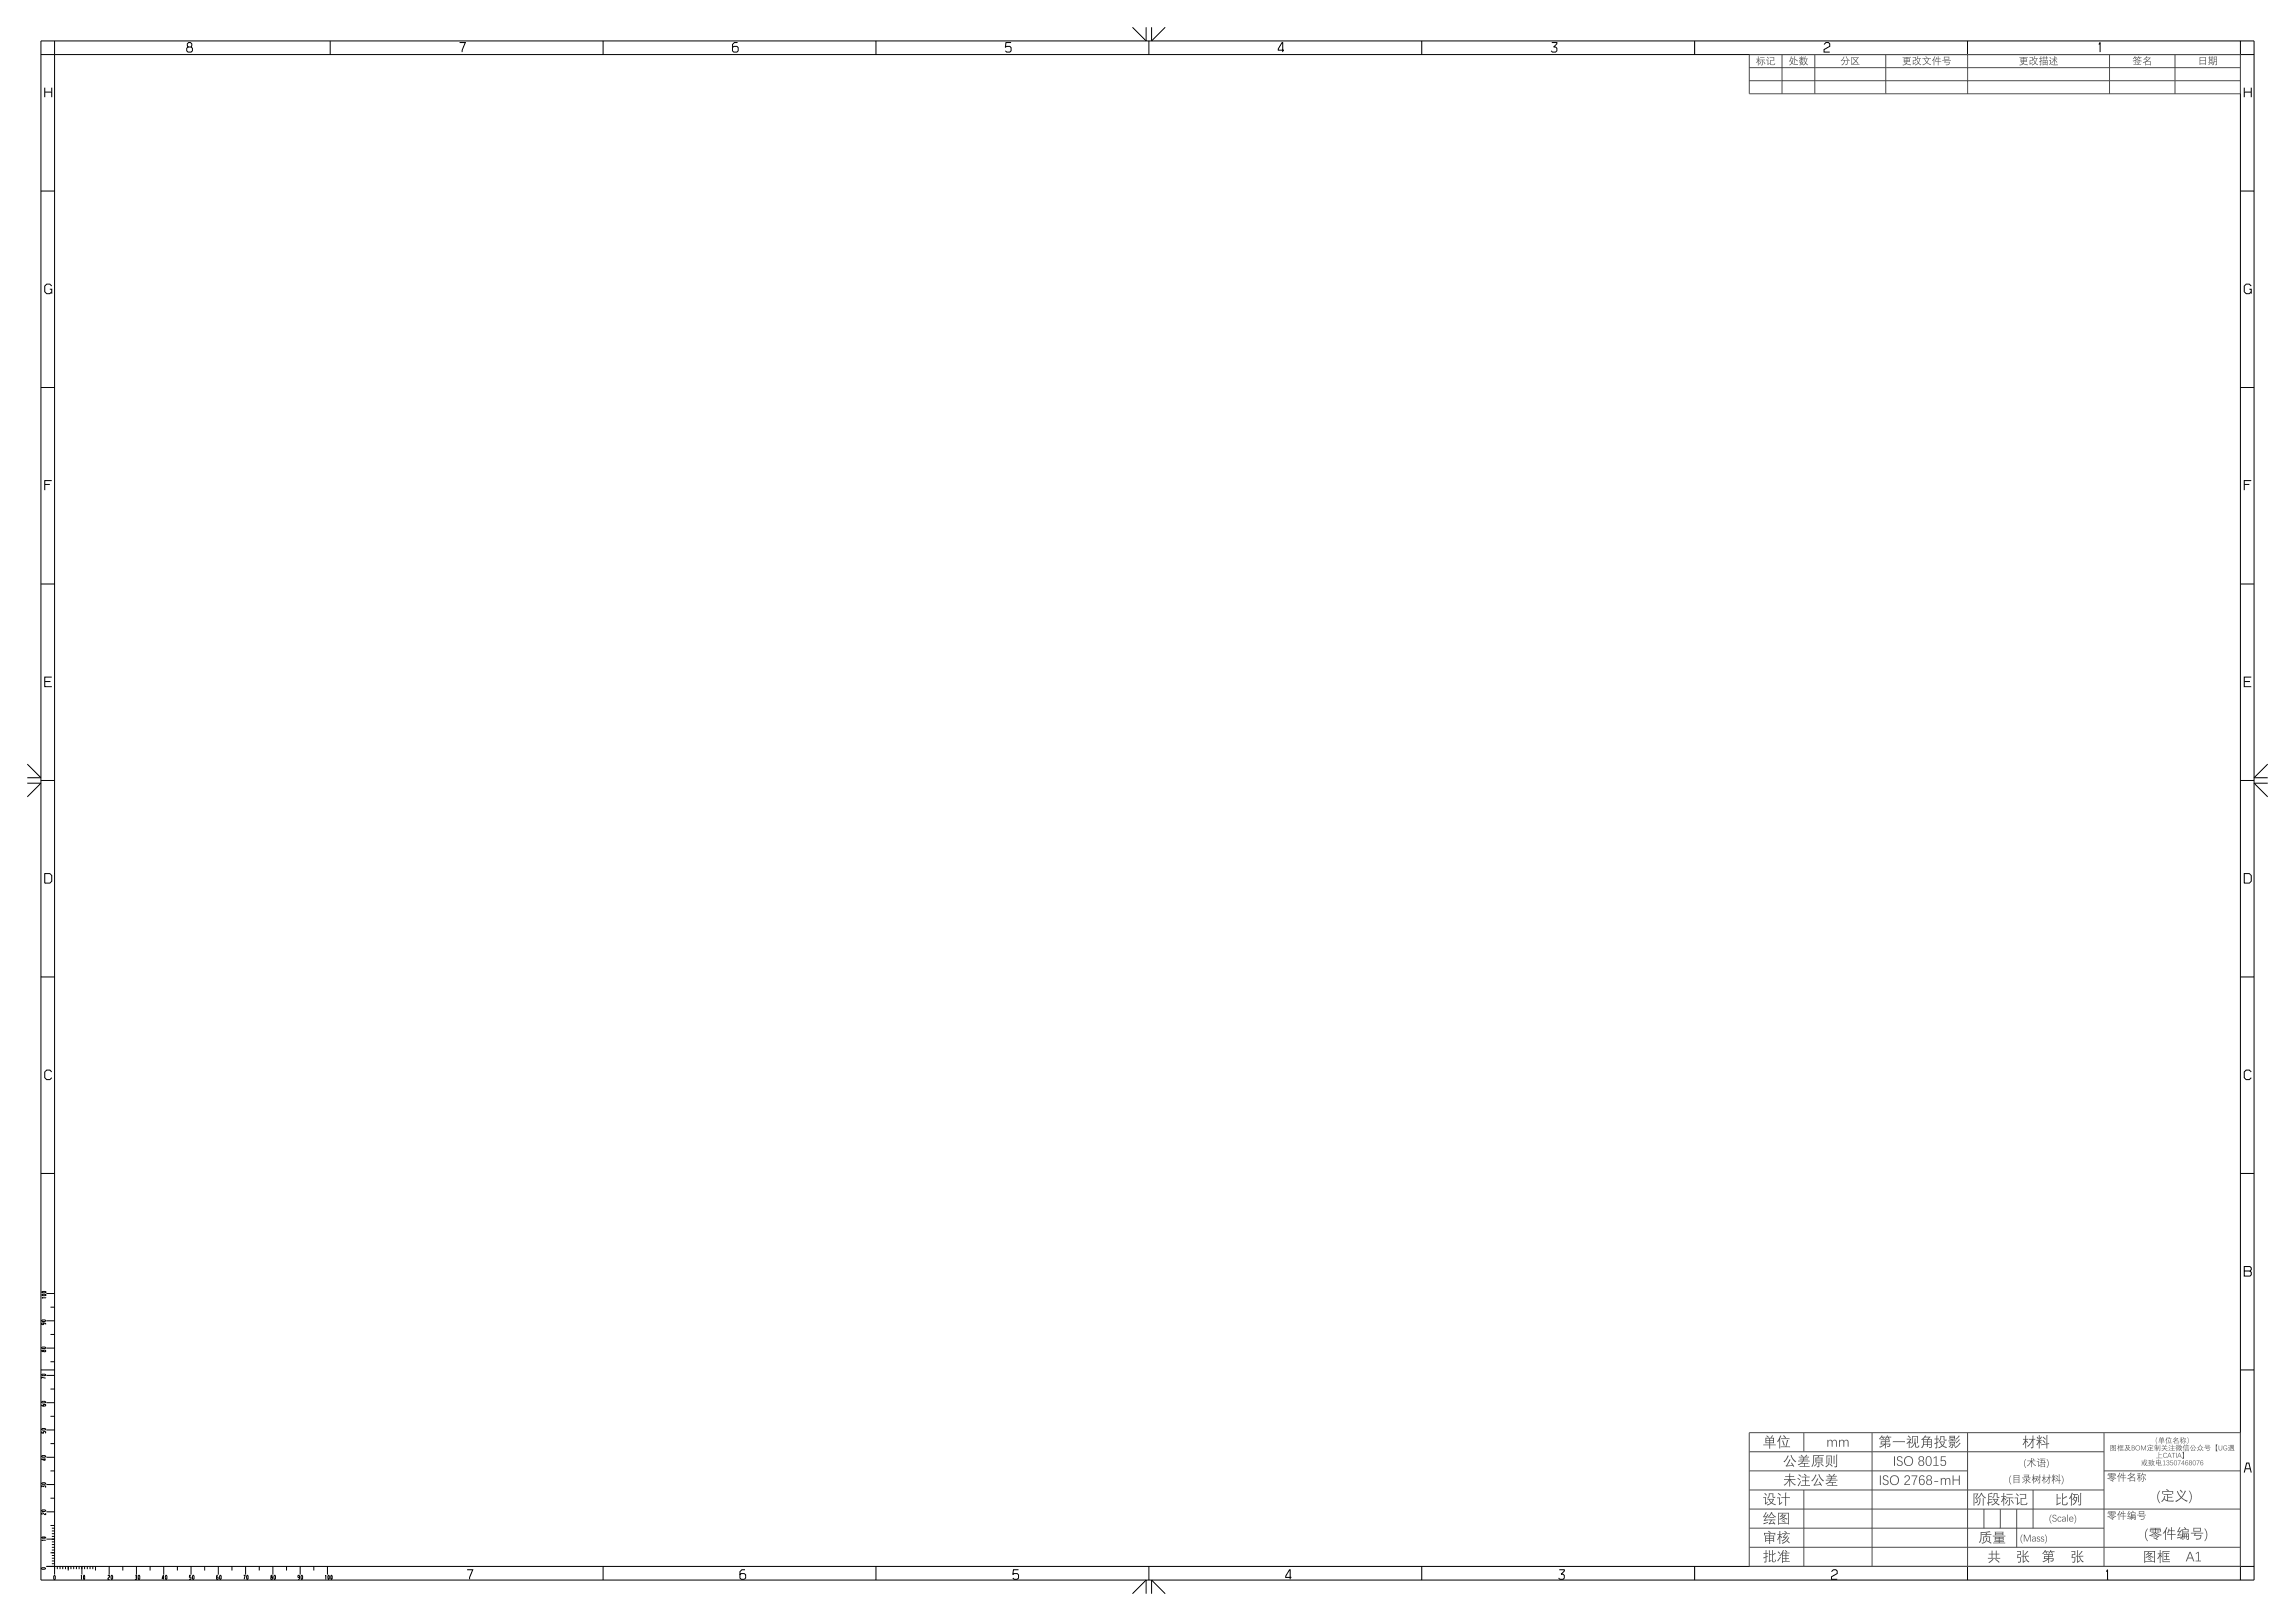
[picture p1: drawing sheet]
<svg xmlns="http://www.w3.org/2000/svg" width="841mm" height="594mm" viewBox="0 0 841 594" stroke-linecap="round" stroke-linejoin="round" font-family="sans-serif">
<g fill="none" stroke="#000" stroke-width=".37">
<path d="M15 20h811M15 15h811v564h-811zM20 15v562M68.9 17.2h1.1l.3-1.1-.5-.5h-.7l-.5 .5 .3 1.1-.5 .5v.9l.5 .5h1.1l.5-.5v-.9l-.5-.5M121 15v5M168.4 15.6h2.1l-1.2 2.8v.7M221 15v5M270.3 15.6h-1.2l-.7 .7v2.3l.5 .5h1.1l.5-.5v-1.1l-.5-.5h-1.1l-.5 .5M321 15v5M370.5 15.6h-1.9l-.2 1.7 .5-.3h1.1l.5 .5v1.1l-.5 .5h-1.1l-.5-.5M415 10l5 5v-5M421 15v5"/>
<path d="M422 10v5l5-5M470.5 18.4h-2.1v-.5l1.4-2.3h.2v3.5M521 15v5M568.6 15.6h1.9v.5l-1.2 1.1h.7l.5 .5v.9l-.5 .5h-1.1l-.5-.5M621 15v5M668.4 16.3l.7-.7h.9l.5 .5v.9l-2.1 1.2v.9h2.1M721 15v5M769.1 16.3l.5-.7v3.5M821 15v564M16.4 33.8h2.6M16.4 32.1v3.5M19 32.1v3.5"/>
<path d="M822.4 32.1v3.5M822.4 33.8h2.6M825 32.1v3.5M15 70h5M821 70h5M18.3 106h.7v1.6M19 104.8l-.7-.7h-1.2l-.7 .7v2.1l.7 .7h1.2l.7-.7M824.3 106h.7v1.6M825 104.8l-.7-.7h-1.2l-.7 .7v2.1l.7 .7h1.2l.7-.7M15 142h5M821 142h5M16.4 177.5h1.9"/>
<path d="M19 176.1h-2.6v3.5M822.4 177.5h1.9M825 176.1h-2.6v3.5M15 214h5M821 214h5M16.4 249.7h2.1M19 248.1h-2.6v3.5h2.6M822.4 249.7h2.1M825 248.1h-2.6v3.5h2.6M10 280l5 5h-5M831 280l-5 5h5M10 287h5l-5 5"/>
<path d="M15 286h5M821 286h5M831 287h-5l5 5M16.4 320.1h1.9l.7 .7v2.1l-.7 .7h-1.9zM822.4 320.1h1.9l.7 .7v2.1l-.7 .7h-1.9zM15 358h5M821 358h5M19 392.8l-.7-.7h-1.2l-.7 .7v2.1l.7 .7h1.2l.7-.7M825 392.8l-.7-.7h-1.2l-.7 .7v2.1l.7 .7h1.2l.7-.7M15 430h5M821 430h5M15.3 474.5l1.2-.2 .3 .3-1.2 .2z"/>
<path d="M15.3 473.4l1.2-.2 .3 .4-1.2 .1zM16.8 475.6h-1.5l.3 .1M16.8 475.5v.1M17 474h3M18.5 479h1.5M822.4 465.8h2.1l.5-.5v-.7l-.5-.5h-2.1v3.5h2.1l.5-.4v-1l-.5-.4M15.2 493.8l1.2-.2 .3 .4-1.2 .2zM15.2 483.9l1.2-.2 .3 .4-1.2 .2zM15.8 484.8l.2 .5h-.8l.2-.5h1l.3 .5M15.9 494.9h.8l-.2 .4h-1.1l-.2-.3 .7-.1v.3M17 484h3M17 494h3"/>
<path d="M18.5 489h1.5M18.5 499h1.5M15 502h5M15.2 514.7l.3 .5h1l.2-.4h-.9l.2 .4M15.2 513.7l1.2-.2 .3 .4-1.2 .2zM15.2 503.7l1.2-.1 .3 .3-1.2 .2zM16.7 505l-1.5-.3v.5M17 504h3M17 514h3M18.5 519h1.5M18.5 509h1.5M821 502h5"/>
<path d="M15.2 524.6v.5l.8 .1-.2-.5 .7-.1 .2 .1-.2 .5M15.2 523.6l1.2-.1 .3 .3-1.2 .2zM15.2 533.6l1.2-.2 .3 .4-1.2 .2zM16.4 534.5v.6l-1.2-.4h1.5M17 524h3M17 534h3M18.5 529h1.5M18.5 539h1.5M822.4 539.6l.9-3.5h.8l.9 3.5M822.8 538.2h1.8M15.2 553.5l1.2-.2 .3 .4-1.2 .2zM15.2 545v-.5l.7 .3 .2-.3h.4l.2 .1-.2 .5"/>
<path d="M15.2 543.5l1.2-.2 .3 .4-1.2 .2zM16.7 554.4v.6l-1.3-.6-.2 .4 .3 .2M17 544h3M17 554h3M18.5 559h1.5M18.5 549h1.5M19 560h1M15.2 574.7l1.2-.2 .3 .3-1.2 .2zM15.2 563.4l1.2-.2 .3 .3-1.2 .2zM16.7 564.3l-1.5 .1 .3 .1M17 574h809M17 564h3"/>
<path d="M18.5 569h1.5M19 561h1M19 562h1M19 563h1M19 565h1M19 566h1M19 567h1M19 568h1M19 570h1M19 571h1M19 572h1M19 573h1"/>
<path d="M19.9 577.3l.4 .3-.2 1.2-.4-.3zM21 574v1M22 574v1M23 574v1M24 574v1M25 574v1.5M26 574v1M27 574v1M28 574v1M29 574v1M29.8 577.6l.1-.3-.1 1.5M30 574v3"/>
<path d="M30.7 577.3l.3 .3-.1 1.2-.3-.3zM31 574v1M32 574v1M33 574v1M34 574v1M35 574v1.5M39.6 577.6l.2-.3 .3 .2v.4l-.5 .5v.4h.5M40 574v3M40.9 577.3l.4 .3-.2 1.2-.4-.3zM45 574v1.5M49.6 577.3h.5l-.3 .7 .3 .2v.4l-.1 .2-.5-.2M50 574v3"/>
<path d="M50.8 577.3l.4 .3-.2 1.2-.4-.3zM55 574v1.5M60 574v3M60 578.5h-.5l.3-1.2 .1 1.5M60.8 577.3l.4 .3-.2 1.2-.4-.3zM65 574v1.5M70 577.3h-.5l-.1 .7 .4-.1 .2 .7-.2 .2-.4-.2M70 574v3M70.7 577.3l.4 .3-.2 1.2-.4-.3zM75 574v1.5M79.9 577.3l-.6 .3v1l.5 .2 .1-.7-.1-.2-.5 .2M80 574v3"/>
<path d="M80.7 577.3l.4 .3-.2 1.2-.4-.3zM85 574v1.5M89.3 577.3h.5l-.3 1.5M90 574v3M90.6 577.3l.3 .3-.2 1.2-.3-.3zM95 574v1.5M99.4 578h.3l-.1-.7-.3 .2 .1 1.3 .4-.2-.1-.6M100 574v3M100.6 577.3l.3 .3-.1 1.2-.4-.3zM105 574v1.5M109.8 577.9l-.5 .2v-.8l.5 .2v1l-.6 .3M110 574v3"/>
<path d="M110.5 577.3l.4 .3-.2 1.2-.4-.3zM115 574v1.5M119.3 577.6l.1-.3 .1 1.5M120 574v3M120.3 577.3l.4 .3-.2 1.2-.3-.3zM121.4 577.3l.3 .3-.1 1.2-.4-.3zM171.1 575.2h2.1l-1.1 2.8v.7M221 574v5M273 575.2h-1.2l-.7 .7v2.4l.5 .4h1.2l.4-.4v-1.2l-.4-.5h-1.2l-.5 .5M321 574v5M373.2 575.2h-1.8l-.3 1.8 .5-.4h1.2l.4 .5v1.2l-.4 .4h-1.2l-.5-.4M421 574v5"/>
<path d="M473.2 578h-2.1v-.4l1.4-2.4h.3v3.5M521 574v5M571.4 575.2h1.8v.5l-1.1 1.2h.7l.4 .4v1l-.4 .4h-1.2l-.5-.4M621 574v5M671.1 575.9l.7-.7h1l.4 .5v.9l-2.1 1.2v.9h2.1M721 574v5M771.8 575.9l.5-.7v3.5M772.1 578.7h.4M415 584l5-5v5M422 584v-5l5 5"/>
</g>
<g fill="#000">
<path d="M19.9 19.9l.2 .2z" fill-rule="evenodd"/>
<path d="M820.9 19.9l.2 .2z" fill-rule="evenodd"/>
<path d="M820.9 19.9l.2 .2z" fill-rule="evenodd"/>
<path d="M19.9 319.9l.2 .2z" fill-rule="evenodd"/>
<path d="M19.9 573.9l.2 .2z" fill-rule="evenodd"/>
</g>
<g fill="#4b4b4b">
<path d="M646.9 526.9h1.9l.6-1 .3 .2-.6 .8h1v2l-1.4-.1v.5h2v.3h-2v1.2h-.4l.1-1.2h-2.2v-.3h2.2v-.5l-1.5 .1zM647.2 528v.6h1.2v-.6zM647.2 527.1v.6h1.2v-.6zM648.7 528v.6h1.1v-.6zM648.7 527.1v.6h1.1v-.6zM647.4 526l.8 .6-.2 .2-.8-.6zM654.8 527.6l.5 .2-.7 2.3 1.4-.1v.3h-3.5v-.3l1.8 .1zM652.7 527h3.1v.4h-3.1zM653.1 528l.3-.2 .6 1.8-.3 .1zM653.4 526.2l.3-.3 .8 .9-.3 .2zM652.3 526l.5 .2-.5 .8 .1 3.8h-.4v-3.1a.49 .49 0 0 1-.2 .6 .49 .49 0 0 1-.6 0z" fill-rule="evenodd"/>
<path d="M669.6 527.6h.3v.5l.4-.4 .7-.1 .5 .5a.85 .85 0 0 1 1-.5 .85 .85 0 0 1 .6 1v1.6h-.3l-.1-2.1-.3-.2-.6 .1-.2 .5-.1 1.7h-.3v-2l-.3-.3h-.5l-.4 .6v1.7h-.4zM673.9 527.6h.3v.5l.4-.4 .7-.1 .5 .5a.85 .85 0 0 1 1-.5 .85 .85 0 0 1 .6 1v1.6h-.3l-.1-2.1-.3-.2-.6 .1-.3 .5v1.7h-.3l-.1-2-.3-.3h-.4l-.4 .6-.1 1.7h-.3z" fill-rule="evenodd"/>
<path d="M689.1 527.4h3.4v1.1l-1.5-.1v.6h1.4a.53 .53 0 0 1 .5 .5 .53 .53 0 0 1-.4 .5v.1a.51 .51 0 0 1-.5 .2 .51 .51 0 0 1-.4-.3l.6-.2 .2-.5h-1.4l.1 1.4h-.4v-1.3a1.76 1.76 0 0 1-2 .8l1.7-.9h-1.3l.1-1.1h1.5v-.5l-1.6 .1zM689.5 528.4v.6h1.2v-.6zM691 527.7v.5h1.1v-.5zM689.5 526l.5 .2-.4 .3h1.3v.3h-.8l.3 .4-.3 .1-.4-.5h-.3a.5 .5 0 0 1-.3 .5 .5 .5 0 0 1-.5 0zM691.5 526l.4 .2-.3 .3h1.4v.3l-.9-.1 .3 .5-.3 .1-.4-.6-.3 .2a.35 .35 0 0 1-.2 .4 .35 .35 0 0 1-.5-.1zM693.6 528.1h4.5v.4h-4.5zM698.7 527.2h1.8l-.1 .2a.71 .71 0 0 0-.5 .8 .71 .71 0 0 0 .7 .6l-.3 .3-.5-.6v2.1h-.3l-.1-1.9a.43 .43 0 0 1-.4 .4 .43 .43 0 0 1-.4-.2l1.4-1.4h-1.3zM699.3 526l.8 .7-.2 .3-.8-.7zM701.6 527.1l.5 .1-.3 1.3 .4 .2-.1 1.4h.7l.2-.5a.62 .62 0 0 1 0 .9 .62 .62 0 0 1-.9 0l-.3-.4v-1.4l-1 1.6-.5 .3-.3-.3a3 3 0 0 0 1.6-3.2zM700.7 526.2h2.1v2.6h-.3v-2.3h-1.5l.1 2.4h-.4zM705.4 526l.5 .2-.3 .3h1.9l-.8 .9 1.2-.1v2.9l-.2 .3a.38 .38 0 0 1-.5 .2 .38 .38 0 0 1-.2-.5l.6 .1v-.9h-1.2l.1 .8h-.4v-.8h-1.1a.86 .86 0 0 1-.9 1.1l.6-1.2v-1.6v-.3l-.4 .3-.3-.2zM705.3 526.7l-.5 .6 1.5 .1 .6-.7zM705 528.5v.6h1.1v-.6zM705 527.6v.7h1.1v-.7zM706.4 527.6v.7h1.2v-.7zM706.4 528.5v.6h1.2v-.6zM710.6 528.2h2.1l-.2 .9a.6 .6 0 0 0-.3 .8 .6 .6 0 0 0 .8 .3l.4 .2a1.24 1.24 0 0 1-1.6-.5 1.07 1.07 0 0 1-1.5 .5l.7-.3a.49 .49 0 0 0 .6-.4 .49 .49 0 0 0-.4-.5zM711.2 528.5l.4 .7a.43 .43 0 0 0 .5 .1 .43 .43 0 0 0 .2-.6l.1-.2zM711 526.2h1.6l-.1 1.3h.9l-.1 .4-.9-.1-.2-1.3h-.9l-.1 1a.41 .41 0 0 1-.2 .5 .41 .41 0 0 1-.5-.1l.5-.6zM709.6 526l.4 .1-.1 1.1 .6-.1v.4l-.6-.1v1l.4-.2v.3l-.4 .3-.1 1.8-.6 .2-.1-.4 .5-.1v-1.4l-.6 .4-.3-.4 .9-.3v-1.2l-.7 .1v-.4l.7 .1zM714.4 526.1h2v1.4h-1l.1 .4 1.3-.1v.4h-2.8v-.4l1.4 .1-.2-.4h-.8zM714.7 526.9v.4h1.4v-.4zM714.7 526.4v.3h1.4v-.3zM714 530.2l.7-.7 .4 .2-.4 .2a.4 .4 0 0 1-.2 .4 .4 .4 0 0 1-.5-.1zM714.4 528.4h2v.9h-.8l-.2 1.3a.31 .31 0 0 1-.4 .1 .31 .31 0 0 1-.2-.4l.5-.1v-.9h-.9zM714.7 528.7v.4h1.4v-.4zM715.9 529.4l.6 .5-.1 .3-.7-.6zM716.3 530.4l1-.7 .8-1 .4 .2-.3 .3a1.84 1.84 0 0 1-1.8 1.3zM717.8 526l.4 .3-1.4 1.3-.3-.3zM716.6 528.6l.7-.5a.62 .62 0 0 1 .9-.5l-.6 .6a.57 .57 0 0 1-.4 .6 .57 .57 0 0 1-.6-.2z" fill-rule="evenodd"/>
<path d="M743.5 527.3h1.3v-1.2h.4l-.1 1.2h.7v.3l-.7-.1-.2 3.1a.36 .36 0 0 1-.5 .2 .36 .36 0 0 1-.1-.5h.5v-2.4l-1.2 1.9-.4 .4-.4-.3 1-.9 .9-1.5-1.2 .1zM742.1 526l.4 .1v1.2h.7v.3l-.7-.1v.3l.7 .7-.2 .3-.5-.6v2.5h-.4l.1-2.5a1.01 1.01 0 0 1-1 1.2l.9-1.9-.8 .1v-.3h.9zM749.9 525.9l.5 .1-.2 3 .7-.2v.4h-.7v1.6h-.3v-1.5l-1.8 .3-.1-.3 1.9-.3zM748.4 527.9l.3-.2 .8 .9-.2 .2zM748.7 526.4l1 .9-.2 .3-1-.9zM747.1 525.9l.5 .1-.2 1.6h.8v.3h-.8l.7 .9a.28 .28 0 0 1-.3 .2 .28 .28 0 0 1-.2-.4l-.2-.2 .1 2.4h-.4v-2.3a.81 .81 0 0 1-.8 1l.8-1.6h-.9v-.3h.9zM746.3 526.6l.3-.2 .5 .8-.3 .2zM747.9 526.4l.4 .2-.6 .8-.2-.2z" fill-rule="evenodd"/>
<path d="M790.4 526.7h.2a1.93 1.93 0 0 0-.1 2.4 1.72 1.72 0 0 1-.1-2.4zM791.3 527.1h1l.3-.5 .1 .1-.3 .4h.5v1h-.7v.2l1 .2h-1v.6l-.2-.6h-1.1l1.1-.2v-.2h-.7zM791.4 527.6v.3h.6v-.3zM791.4 527.2v.3h.6v-.3zM792.2 527.6v.3h.6v-.3zM792.2 527.2v.3h.6v-.3zM791.6 526.6l.2 .4zM795.4 527.5l.2 .1-.4 1.1 .7 .1h-1.7l.9-.1zM794.2 527.2l1.6 .1zM794.4 527.6h.2l.3 .9h-.1zM794.6 526.7l.6 .3-.2 .2zM794.1 526.6l.2 .1-.4 2.4v-1.7l-.2 .5-.2-.1zM796.3 527.4l.8-.8 .2 .1-.2 .3h1.2l-1.1 .9h1.1v1.1h-1.5v-.8h-.6l1-.5-.2-.4a.49 .49 0 0 0 .6 .3 .49 .49 0 0 0 .3-.5zM797 528.1v.6h1.1v-.6zM800 527.9l.2 .1-.4 .7-.2-.1zM800.2 526.7h.2l-.2 .4h.9l-.2 .5v-.3h-.8l-.2 .4-.2-.1zM800.3 527.5h.3l-.1 1.3-.4 .2-.1-.2 .4 .1zM800.6 528l.6 .5zM798.8 526.9h1l-.4 .1v.4h.3l-.3 .3 .4 .4-.4-.2v1.1l-.2-1.1-.3 .6-.2-.1 .5-.9-.4-.1h.4v-.4zM801.5 526.7a1.58 1.58 0 0 1 0 2.4 1.93 1.93 0 0 0 0-2.4z" fill-rule="evenodd"/>
<path d="M774.1 529.7l.1 .2h.7a.42 .42 0 0 0-.4 .6 .42 .42 0 0 0 .7 .1l-.2 .2-.6-.3-.7 .3-.1-.1 .6-.3-.1-.3 .2 .2 .3-.3-.9 .2zM774.1 530.9l.7 .4zM774.2 530.6l.4 .4zM773.4 529.5h2v2.2l-1.9-.1-.1 .2zM773.5 529.7v1.7h1.8v-1.7zM776.8 529.5h1.4l-1.2 .2v1.8l1.2 .1h-1.4zM777.1 529.9h1l-.4 .2v.4l.3-.1-.3 .2v.5l.5 .1h-1.1l.4-.1v-.5h-.3l.3-.1v-.4zM776.3 529.4h.2l-.1 .6h.3l-.3 .1 .3 .5-.3-.2 .1 1.4-.2-1.3-.3 .5-.2-.1a.44 .44 0 0 0 .4-.3 .44 .44 0 0 0-.2-.5l.3-.1zM778.7 529.5h1.7l-.5 .8h.6a.63 .63 0 0 0-.4 .6 .63 .63 0 0 0 .5 .6h.3l-.2 .2a1.04 1.04 0 0 0-1.7 0l-.3-.2a.55 .55 0 0 0 .8-.1 .55 .55 0 0 0-.1-.7l-.1-.1a.64 .64 0 0 1-.2 .6 .64 .64 0 0 1-.7 .2l.6-.6a.62 .62 0 0 0 .3-.6 .62 .62 0 0 0-.4-.5zM779.4 529.7v.7a.43 .43 0 0 0 .4 .6 .43 .43 0 0 0 .4-.6h-.6l.5-.7zM781.2 529.7l1 .2v.4l-.3 .2 .4 .5-.3 .4-.8 .1zM781.3 529.8v.7l.7-.2v-.4zM781.3 530.6v.7l.8-.1-.1-.5zM782.4 530.6a.91 .91 0 0 1 1.8 0 .91 .91 0 0 1-1.8 0zM782.6 530.6a.75 .75 0 0 0 1.5 0 .75 .75 0 0 0-1.5 0zM784.6 529.7h.3l.6 1.6 .7-1.6h.2v1.8l-.2-1.6-.6 1.6-.8-1.6-.2 1.6zM787.2 530.3h1.5l-.7 .1v.4h.8l-.8 .1v.6h1.1v.2l-1.3-.1a.44 .44 0 0 0-.6-.4 .44 .44 0 0 0-.3 .6l-.2-.2 .6-1 .2 .1-.1 .5 .5 .3v-1.1zM786.9 529.7h1.2l-.3-.4 .3 .4h.9v.5l-.2-.4h-1.7l-.2 .4zM789.8 529.4l.2 .1-.2 .3h.3v-.4h.2v.4h.5l-.5 .1v.4l.6-.1-.6 .2v.3h.5l-.1 .8-.3-.2h.2v-.5h-.3v.9l-.2-.9h-.3l-.2 .8v-.9h.5v-.3h-.7l.7-.1v-.4l-.7 .2zM791 529.7l.2 .1v1.2zM791.4 529.4h.3l-.1 2.1-.4 .3-.1-.2 .4-.1zM792.2 530h1l.5-.6 .1 .1-.4 .5 .8 .2-1-.1v.5h1.1l-1 .2 1 .8a.83 .83 0 0 1-1.1-.8l-.1 .1a.72 .72 0 0 1-1 .7l.9-.8-.9-.2 1-.1v-.4zM792.5 529.4l.4 .5zM794.7 530.1l.3 .5zM795.2 530.7l-.4 1-.1-.1zM794.9 529.5l.3 .4zM795.4 529.9h1.5l-.7 .2v.5h.6l-.6 .2v.7l.8 .1h-1.7l.8-.1v-.7h-.6l.6-.2v-.5zM795.8 529.5l.5 .2zM797.7 530l.2 .1-.4 1.7v-1.2l-.3 .1zM797.7 529.4l.2 .1-.5 .6zM798 530.6h.6l-.1 .6 .3-.1-.4 .3v-.7h-.3l-.3 .8zM797.8 530.3h.9l.3-.9h.2l-.2 .5h.6l-.2 .4a.77 .77 0 0 0 .3 1.3l-.2 .1a.5 .5 0 0 0-.5-.4 .5 .5 0 0 0-.5 .4l-.2-.1a.68 .68 0 0 0 .7-.4 .68 .68 0 0 0-.2-.8zM799 530.1l.1 .9 .2-.9zM797.9 529.5l.3 .1-.1 .4h.2v-.6h.2l-.1 .6h.2v-.5l.2 .1v.5h-.9zM800.4 529.3l.3 .2-.3 .4-.2 1.9v-1.6l-.2 .4-.2-.2zM800.6 529.7l.9 .1-.3-.5 .3 .5 .7 .1zM800.8 530.9h1.2v.9l-1.1-.2-.1 .2zM800.9 531.1v.4h.9v-.4zM800.8 530.1l1.2 .2zM800.8 530.5l1.2 .2zM803.2 529.5l.3 .1-.2 .3a.7 .7 0 0 1-.8 .8zM803.6 530.2l.2 .1-.4 .6a.33 .33 0 0 0 0 .6 .33 .33 0 0 0 .5-.1l.2-.1-.1-.5 .5 .8-1.6-.2zM803.8 529.5l1 1.2a.89 .89 0 0 1-1-1.1zM805.7 530.4l.2 .1-.1 .4 .4 .5a.41 .41 0 0 0-.5-.3 .41 .41 0 0 0-.3 .5h-.3l.4-.4zM805.2 530.3l.7-.3 .3-.6 1.1 1a.76 .76 0 0 1-1-.7l-.1 .1a.67 .67 0 0 1-1 .6zM806.6 530.4l.9 1.2-.2 .1-.6-.7-.3 .6-.4 .1 .5-.5zM807.7 530.4l2.3 .2-1.4-.1-.1 .3h1.2l-.2 .7-.8 .2v-.2l.7-.1 .1-.4h-1.2l.2-.5zM808.2 529.5h1.4v.7h-1.4zM808.4 529.6v.5h1.1v-.5zM812 529.3h.6l-.3 1.3 .3 1.2h-.6zM813 529.7l.2 1.4 .4 .3 .5-.3 .2-1.4v1.3l-.3 .4-.9-.2zM814.9 529.8l.2-.1a.51 .51 0 0 1 .6 0 .51 .51 0 0 1 .3 .4l-.5-.3-.5 .3-.1 .7 .3 .5 .8-.1v-.4l-.5-.2h.6v.6l-.8 .3-.6-.6zM816.6 529.5l.4 .5zM817.3 529.5h1.2v.8l-.5 .2 .6-.1v.9l-.4-.1h.3v-.6h-.5l.3 .5h-.8l.3-.5h-.4l-.2 .7v-.9l.6 .1-.5-.2zM817.5 529.9l.3 .3zM817.5 529.6v.2h.3v-.2zM818 529.9v.3h.4v-.3zM818 529.6v.2h.4v-.2zM816.4 530.3h.6l-.1 1 1.9 .2v.2l-1.9-.3-.3 .3 .2-1.3z" fill-rule="evenodd"/>
<path d="M791 532.2h.3l-.1 .8 .9-.1-.9 .2v1.1l1.2 .2h-2.3l.9-.2zM792.9 532.6l.6-.2 .6 .4-.6-.3-.4 .2-.2 .5 .2 .7 .5 .2 .3-.4a.72 .72 0 0 1-1 .4 .72 .72 0 0 1-.2-1.1zM794.9 532.4l.9 1.8-.4-.6h-.8l-.4 .6zM795 532.5l-.4 1h.7zM795.8 532.4h1.4l-.6 .2v1.6l-.2-1.6zM797.4 532.4l.2 1.8zM798.6 532.4l.9 1.8-.4-.6h-.8l-.4 .6zM798.7 532.5l-.4 1h.7zM799.7 532h.6v2.6h-.6l.3-1.3z" fill-rule="evenodd"/>
<path d="M784.7 536.8l1.1-.2-1.1 .4zM784.8 536a.46 .46 0 0 1 .9 0 .46 .46 0 0 1-.9 0zM785 535.8v.5h.6v-.5zM786.3 534.9l.3 .4zM784.7 535.3h1.2v-.5h.2l-.1 .5h.9l-.9 .1 .2 1 .3-.7 .2 .1-.4 .8 .4 .4 .3-.2-.2 .4-.3-.2a.35 .35 0 0 0-.4-.3 .35 .35 0 0 0-.3 .5l-.2-.1a.76 .76 0 0 0 .6-.6 .76 .76 0 0 0-.3-.8v-.3zM787.2 535h1.3l-.7 .2-.3 .6 .7-.1-.1-.3 .4 .5h-1.1l.3-.7zM787.3 536.2h.5v-.3h.2l-.1 .3 .5 .2h-.5v.4h.5l-1.1 .3-.1-.2 .6-.1v-.4zM788.8 534.8l.2 .1-.2 .5h.8l-.4 .3a.73 .73 0 0 0 .3 1.2v.3a.58 .58 0 0 0-.6-.5 .58 .58 0 0 0-.5 .5l-.3-.1a.63 .63 0 0 0 .7-.4 .63 .63 0 0 0-.3-.8l.4 .5 .2-.8-.7 .1zM790 535.2h.8v-.4h.2v.4h.8v1.3h-.8v.4l.8 .1 .2-.3 .1 .4h-1.1l-.2-.6h-.8zM790.2 535.3v.5h.6v-.5zM790.2 535.9v.5h.6v-.5zM791 535.3v.5h.6v-.5zM791 535.9v.5h.6v-.5zM792.6 535.4l.6-.3v1.7l.4 .1h-1l.4-.1v-1.5zM794 535.2l.5-.1 .4 .3-.3 .6 .4 .6-.4 .3a.41 .41 0 0 1-.4 0 .41 .41 0 0 1-.2-.4l.4 .3 .4-.3-.6-.4 .5-.3v-.4l-.4-.1-.4 .3zM795.4 535.1h.9l-.8 .2v.6l.6-.1 .2 .4-.3 .7-.7-.3 .6 .2 .3-.4-.2-.4-.7 .1zM796.8 535.3l.6-.2 .3 .5v.9l-.4 .4-.6-.3zM796.9 535.3l-.1 1.1 .5 .4 .2-.3 .1-.9-.3-.3zM798 535.1h1.1l-.6 1.8-.1-.4 .5-1.2zM800.1 535.1l.2 1.3h.2l-.2 .5-.2-.4h-.8zM800.1 535.4l-.6 1h.6zM801 535.2l.6-.1 .2 .3-.5-.1-.3 .4-.1 .3 .5-.2 .4 .3v.5l-.3 .3h-.4l-.3-.4zM800.9 536.3a.41 .41 0 0 0 .8 0 .41 .41 0 0 0-.8 0zM802.3 535.3l.5-.2 .4 .3-.3 .6 .3 .5-.2 .4-.8-.2v-.5l.3-.2-.3-.3zM802.3 535.6a.36 .36 0 0 0 .7 0 .36 .36 0 0 0-.7 0zM802.3 536.4a.4 .4 0 0 0 .8 0 .4 .4 0 0 0-.8 0zM803.7 535.3l.5-.2 .4 .4v1l-.4 .4h-.4l-.2-.4zM803.8 535.4l-.1 1 .5 .4 .3-.4-.1-.8-.2-.3zM804.9 535.1h1.1l-.6 1.8-.1-.5 .5-1.1zM806.5 535.3l.5-.2 .3 .3-.5-.1-.3 .4-.1 .3 .5-.2 .4 .3v.5l-.3 .3h-.4l-.3-.4zM806.4 536.3a.41 .41 0 0 0 .8 0 .41 .41 0 0 0-.8 0z" fill-rule="evenodd"/>
<path d="M655.1 533.3l.4 .2-.2 .3a2.9 2.9 0 0 1-1.6 1.9l-.2-.1 .9-.9zM655.7 534.8l.5 .1-1.3 2.1h1.2a.41 .41 0 0 0 .7-.1 .41 .41 0 0 0-.4-.6l-.1-.2 .3-.2 .9 1.4-.3 .2-.2-.4-2.5 .3-.1-.3zM656.2 533.2h.3l.6 1.3 1.1 1.1-.3 .2-.7-.7zM659.2 533.8h2.2l.5-.7 .4 .2-.5 .5h1.1v.3h-1.7l-.1 .4h1.5v.3h-1.5l-.2 .5 2.3-.1v.3h-2.4l-.4 .6h2.2v.3l-1.2-.1v.9h1.7v.3h-3.6v-.3h1.6v-.9l-1.1 .1a.7 .7 0 0 1-1.2 .3l1.7-1.2h-1.6v-.3l1.7 .1 .2-.5h-1.3v-.3h1.3l.1-.3-1.7-.1zM660.1 533.1l.6 .5-.2 .2-.6-.5zM664.4 533.2h3.9v.3h-1.9l.3 .2-.4 .4h1.1a.33 .33 0 0 1 .5 0 .33 .33 0 0 1-.1 .5v.8a.35 .35 0 0 1 0 .5 .35 .35 0 0 1-.5 0h-.6l-.2 1.7a.39 .39 0 0 1-.4 .1 .39 .39 0 0 1-.3-.4h.6v-1.4h-.6a.36 .36 0 0 1-.6 0 .36 .36 0 0 1 .1-.5v-.9a.31 .31 0 0 1 0-.4 .31 .31 0 0 1 .4 0h.3l.3-.6h-1.5l-.2 2.9-.5 1.1-.4-.1 .7-1.6zM665.5 535.2v.5h2v-.5zM665.5 534.4v.5h2v-.5zM665.6 536.2l.4 .2-.3 .2a.61 .61 0 0 1-1 .6zM667.3 536.2l1 .9-.2 .2-1-.9zM670.1 534.1l.4 .1-.1 .8a1.93 1.93 0 0 1-1.4 2.5l-.1-.1a2.74 2.74 0 0 0 1.2-3.1zM669.3 533.3h2v3h-.4l.1-2.7h-1.4v2.8h-.3zM670.6 536.4l1 .8-.2 .2-1-.8zM671.9 533.4l.4 .1-.1 3h-.3zM672.9 533l.4 .1-.3 4.5a.37 .37 0 0 1-.5 .2 .37 .37 0 0 1-.2-.5l.6-.1z" fill-rule="evenodd"/>
<path d="M694.1 533.7h.3v3.5h-.3zM695.4 533.9l.9-.3 .8 .5 .1 .3h-.3l-.4-.4-.6-.1-.4 .5 .2 .5 1.4 .8 .1 .7-.2 .5a1.22 1.22 0 0 1-2-.6h.4l.2 .5 .5 .1 .6-.1 .2-.4-.2-.6-1.4-.8zM698.3 534l1.3-.4 1.1 .6 .3 1.5-.6 1.2-1.2 .3-1.1-.6-.4-1.4zM698.5 534.2l-.4 1.1a1.41 1.41 0 0 0 1.7 1.6 1.41 1.41 0 0 0 .8-2.2 1.31 1.31 0 0 0-2.1-.5zM703.3 533.9l1-.3 .7 .5v.8l-.5 .4 .5 .4 .1 .7-.5 .7h-1l-.6-.5 .1-.8 .5-.5-.5-.6zM703.3 534.5a.7 .7 0 0 0 1.4 0 .7 .7 0 0 0-1.4 0zM703.3 536.2a.78 .78 0 0 0 1.5 0 .78 .78 0 0 0-1.5 0zM706 533.9a1.22 1.22 0 0 1 1.6 0 1.22 1.22 0 0 1 .3 1.5 1.2 1.2 0 0 1-.4 1.5 1.2 1.2 0 0 1-1.5-.1l-.4-1.4zM706.3 534l-.3 1.7 .4 1.1 .6 .1 .3-.3 .2-1.9a.74 .74 0 0 0-.4-.7 .74 .74 0 0 0-.8 0zM708.6 534.2l1.1-.5v3.2h.7v.3h-1.9v-.3h.9v-2.9l-.8 .5zM711.3 533.7h1.7v.2h-1.5v1.3l.7-.2 .6 .2 .4 .6-.2 .9a1.1 1.1 0 0 1-1 .5 1.1 1.1 0 0 1-1-.8l1.2 .5 .6-.7-.3-.9-1.3 .2z" fill-rule="evenodd"/>
<path d="M654.2 540.9h1.5v-.9h.4l-.1 .9h1.4v.3h-1.4v.8h1.9v.3h-1.7l.8 1 1.1 .8-.3 .3-.5-.4-1.3-1.7v2.4h-.3v-2.3l-1.4 1.7-.4 .3-.3-.2 1-.7 .8-1.2h-1.6v-.3h1.9v-.8h-1.5zM658.8 541.5l.9 .7-.2 .2-.9-.6zM659.7 542.7l.2 .2-.9 1.8-.3-.3zM659.2 540.2l.9 .7-.3 .2-.8-.6zM660.2 541.1h2.9v.3h-1.3v1.1h1.2v.3h-1.2v1.4h1.5v.3h-3.4v-.3h1.6v-1.4h-1.2v-.3h1.2v-1.1h-1.3zM661 540.2l.3-.2 .7 .8-.2 .2zM665.3 540.3l.4 .2-.2 .3a2.9 2.9 0 0 1-1.6 1.9l-.2-.1 .9-.9zM665.9 541.8l.5 .1-1.3 2.2 1.9-.2-.5-.8 .2-.2 1 1.4-.3 .2-.2-.4-2.5 .3-.2-.3zM666.3 540.2h.4l.6 1.3 1.1 1.1-.3 .2-.8-.7zM669.3 540.8h2.3l.5-.8 .3 .3-.5 .5h1.2v.3h-1.7l-.1 .4h1.4v.3h-1.4l-.2 .5 2.2-.1v.3h-2.3l-.5 .6h2.3v.3l-1.2-.1v.9h1.7v.3h-3.7v-.3h1.7v-.9l-1.1 .1a.7 .7 0 0 1-1.2 .3l1.7-1.2h-1.6v-.3l1.7 .1 .1-.3v-.2h-1.2v-.3h1.3l.1-.3-1.8-.1zM670.2 540.1l.6 .5-.2 .2-.6-.5z" fill-rule="evenodd"/>
<path d="M688.9 540.7h.3v3.5h-.3zM690.2 540.9l1.1-.3 .6 .5 .1 .3h-.3l-.3-.4-.6-.1-.5 .5 .2 .6 1.4 .7 .2 .7-.3 .5a1.22 1.22 0 0 1-1.9-.6h.3l.2 .5 .6 .1 .5-.1 .2-.4-.2-.7-1.4-.7zM693.1 541l1.3-.4 1.1 .6 .4 1.5-.7 1.2-1.2 .3-1.1-.5-.3-1.5zM693.3 541.2l-.4 1.1a1.41 1.41 0 0 0 1.7 1.6 1.41 1.41 0 0 0 .8-2.2 1.32 1.32 0 0 0-2.1-.5zM698.1 540.9l1.2-.2 .6 .7-.2 .8-1.5 1.7h1.7v.3h-2.1l.3-.7 1.5-1.8-.2-.6-.4-.2-1.1 .6zM700.5 540.7h2.1l-.9 2.1-.2 1.4h-.4l.2-1.1 1-2.2h-1.8zM703.7 540.8l1.1-.1 .4 .5-.3 .1a.82 .82 0 0 0-1.1-.3 .82 .82 0 0 0-.3 1.1v.3l.4-.4 .6-.1 .6 .4 .2 1.1-.6 .7a1.3 1.3 0 0 1-1.3-.4 1.3 1.3 0 0 1-.2-1.4zM703.4 543a.8 .8 0 0 0 1.6 0 .8 .8 0 0 0-1.6 0zM706.1 540.9l1.1-.3 .7 .5-.1 .8-.5 .4 .6 .4 .1 .7-.5 .7-1 .1-.6-.5v-.9l.6-.5-.6-.6zM706.2 541.5a.7 .7 0 0 0 1.4 0 .7 .7 0 0 0-1.4 0zM706.1 543.2a.8 .8 0 0 0 1.6 0 .8 .8 0 0 0-1.6 0zM708.8 542.7h1.4v.3h-1.4zM711.2 541.6h.3v.5l.5-.5h.5l.6 .5a.85 .85 0 0 1 1-.5 .85 .85 0 0 1 .6 1v1.6h-.3l-.1-2.1-.4-.3-.5 .2-.3 .5v1.7h-.3l-.1-2-.7-.3-.5 .6v1.7h-.3zM715.5 540.7h.4v1.5h1.9v-1.5h.3v3.5h-.3v-1.7h-1.9v1.7h-.4z" fill-rule="evenodd"/>
<path d="M772.2 541.7l1.6-.9 1.7 .9a1.08 1.08 0 0 1-1.6-.5l-1.5 .8zM772.8 541.8l1.2 .1-.4-.4 .1-.1 .4 .5 .8-.1-.8 .8 .3 .2-.1 .2-1-.5 .1-.2 .5 .2 .6-.5-1.7 .1zM772.5 539.8h2.7v.2h-1.2v.2l1.3-.1v.7h-.2v-.5h-1.1v.5h-.3l.1-.5h-1.2v.5h-.2v-.7l1.4 .1v-.2h-1.3zM772.8 540.5h.7v.2h-.7zM772.8 540.8h.7v.2h-.7zM774.2 540.5h.7v.2h-.7zM774.2 540.8h.7v.2h-.7zM776.7 539.6l.3 .2-.4 .7v2.4h-.2v-2.1l-.4 .5-.2-.1zM777.3 540l.3 .1-.2 .4h.5v-.9l.3 .1-.1 .8h.8v.2h-.8v.8l1-.1v.3l-1-.1 .1 1.3h-.3v-1.3l-1 .1v-.3l1 .1v-.8h-.5l-.2 .6-.3-.1zM779.7 540.7l1.1-1.1 .3 .2-.3 .3h1.6l-1.5 1.4 1.5-.1v1.5l-.2-.2h-1.6l-.2 .3-.1-1.2a.38 .38 0 0 1-.4 .3 .38 .38 0 0 1-.4-.3l1.5-.6-.6-.5 .2-.1a.67 .67 0 0 0 .7 .4 .67 .67 0 0 0 .6-.6l-1.3-.1-.7 .6zM780.6 541.6v.9h1.6v-.9zM784.8 541.4l.3 .1-.6 1-.3-.1zM785.1 539.6l.3 .2-.3 .5h1.3l-.3 .6h-.3l.3-.4-1.2 .1a.32 .32 0 0 1 0 .4 .32 .32 0 0 1-.5 0zM785.3 540.8h.3l-.1 2a.31 .31 0 0 1-.4 .2 .31 .31 0 0 1-.2-.3h.4zM785.7 541.5l.1-.1 .7 .9-.2 .1zM783.1 540l1.2-.3 .2 .3-.5 .1v.6h.4l-.1 .2a.34 .34 0 0 0-.3 .4 .34 .34 0 0 0 .4 .3l-.1 .2-.3-.5v1.7h-.3v-1.6a.51 .51 0 0 1-.1 .6 .51 .51 0 0 1-.5 .1l.6-1.2h-.6v-.2h.7v-.6l-.5 .1z" fill-rule="evenodd"/>
<path d="M646.2 548.6h1l-.1 2.2 .6-.5a.54 .54 0 0 1 0 .5 .54 .54 0 0 1-.5 .3l-.2 .2-.3-.3 .2-2.1h-.7zM646.8 547.1l.7 .7-.3 .3-.7-.8zM647.7 549.2h2.4l-.3 .8a.62 .62 0 0 0-.3 .8 .62 .62 0 0 0 .8 .3l.4 .3a1.23 1.23 0 0 1-1.6-.5l-1.4 .8-.3-.3 .8-.3a.49 .49 0 0 0 .7-.3 .49 .49 0 0 0-.4-.6l-.3-.7-.5 .1zM648.5 549.5l.3 .6a.5 .5 0 0 0 .6 .1 .5 .5 0 0 0 .2-.6zM648.2 547.2h1.7l-.1 1.4 .8-.1-.1 .3-.9-.1-.1-1.2h-1l-.3 1.3-.4 .3-.3-.2 .6-.6zM651.2 548.7h1.1l-.1 2.3 .9-.7-.1 .4-.9 .8-.3-.3 .2-2.2h-.8zM651.7 547.1l.9 .7-.2 .3-.9-.8zM654.2 546.9l.5 .1-.2 1.7 1.4-.1v.4l-1.4-.1v2.9h-.3v-2.9l-1.4 .1v-.4l1.4 .1z" fill-rule="evenodd"/>
<path d="M726 547l.4 .2a1.71 1.71 0 0 0 1.4 1.6l-.3 .3-.2-.1-1.2-1.5-1.3 1.7-.3-.2 .8-.8zM725.4 549l.4 .1-.3 1.7a.66 .66 0 0 1-.9 .7l-.1-.1a2.56 2.56 0 0 0 .9-2.4zM726.6 549l.4 .1-.1 2.6h-.3zM723.2 547.3h1.8l-.2 .4a1.52 1.52 0 0 0 0 2.3v.2a.56 .56 0 0 1-.5 .7 .56 .56 0 0 1-.6-.4h.1a.66 .66 0 0 0 .7-.6 .66 .66 0 0 0-.5-.7l-.2-.3 .7-1.4h-1v4.2h-.3zM728.6 547.4l1.3-.4 .3 .3-1.3 .3v.7h1v.3h-1v.7h1v.3h-1v.9l1.2-.3v.3l-1.2 .3v.9h-.3v-.8l-.3 .1-.2-.4h.5zM730.2 549.2h2.2l-.4 .8a.65 .65 0 0 0-.3 .8 .65 .65 0 0 0 .7 .4l.4 .1-.3 .3-.7-.4a.84 .84 0 0 0-1.4 .3l-.5 .2-.2-.4 .7-.2a.79 .79 0 0 0 .6-.7 .79 .79 0 0 0-.5-.8h-.3zM730.8 549.5l.5 .9 .6-.9zM730.6 547.2h1.4v1.3h.7l-.1 .4-.8-.1-.1-1.3h-.8l-.2 1a.4 .4 0 0 1-.2 .4 .4 .4 0 0 1-.5-.1l.6-.6zM735.6 549.6l.4 .2-.3 .4a.7 .7 0 0 1-.9 .8zM735.1 548.7h2.7v.3h-1.3l-.1 2.6-.6 .1-.2-.4 .7-.1v-2.2h-1.2zM735.3 547.4h2.2v.3h-2.2zM736.9 549.8l.2-.2 .9 1.3-.3 .2zM734.1 547.1h.5l-.2 1.2h.8v.3l-.8-.1v.4l.8 .6-.2 .3-.6-.6 .1 2.5h-.4v-2.4a.87 .87 0 0 1-.8 1.1l.8-1.9-.8 .1v-.3h.8zM738.3 548.7h1.2l-.1 2.3 .7-.6 .1 .3-1 .8-.2-.3 .1-2.2-.8 .1zM738.7 547.5l.2-.3 .9 .8-.3 .3zM740.2 547.4h2.3v1.8h-1.8v1.9l1.6 .1 .3-.7a.55 .55 0 0 1 .2 .8 .55 .55 0 0 1-.7 .2l-1.6-.2-.1-2.4h1.8v-1.2h-2z" fill-rule="evenodd"/>
<path d="M753.7 547.5h.4l-.1 1.3h1.2v.3h-1.2v2l1.1-.7a.83 .83 0 0 1-.9 .9l-.5 .3-.2-.3zM755.6 547.2l.5 .1-.1 1.7 1.1-.8 .4 .4-1.5 .7v1.9h1.1l.3-.8 .4 .3-.6 .8-1.5-.2zM759.6 547.5h1.9v.3h-1l-.2 .8 .7-.1a2.27 2.27 0 0 1-1.4 2.9l-.2-.1 .5-.3a.67 .67 0 0 0 .6-.6 .67 .67 0 0 0-.6-.7l.3-.3a.37 .37 0 0 0 .4 .5 .37 .37 0 0 0 .2-.6v-.5l-.7 .1a.52 .52 0 0 1-.1 .6 .52 .52 0 0 1-.6 .1l.5-.8a.56 .56 0 0 0 .3-.5 .56 .56 0 0 0-.3-.5h-.3zM761.5 547.9l.4 .1-.1 2.5h-.3zM762.3 547l.4 .1-.3 4.5a.41 .41 0 0 1-.5 .2 .41 .41 0 0 1-.2-.5l.6-.1zM759.2 547l.4 .2-.4 .9v3.6h-.3v-3a.45 .45 0 0 1-.2 .5 .45 .45 0 0 1-.6-.1z" fill-rule="evenodd"/>
<path d="M647.1 554.1l.4 .3-1 1.3 .8-.1 .4-.8 .4 .3-1.3 1.9 1.2-.2-.1 .3-1.5 .3-.1-.4 .8-1.1-.9 .1-.1-.3zM646.1 558.2l1.8-.5v.3l-1.6 .6zM649.1 554l.3 .3a1.55 1.55 0 0 0 1.4 1.5l-.3 .3-1.3-1.5-1.1 1.5-.5-.1 .9-.8zM648.1 556.8h2.5v.3h-1.5l.3 .1-.8 1 1.3-.1-.3-.4 .2-.2 .8 1-.3 .1a1.91 1.91 0 0 0-2.1 0l-.1-.3 .8-1.2h-.8zM648.4 556h1.7v.3h-1.7zM653.1 554.7l.3 .1-.2 .3h1.3l-.3 .5a.36 .36 0 0 0-.4 .3 .36 .36 0 0 0 .4 .4l.9 .2a.55 .55 0 0 1-.6 .4 .55 .55 0 0 1-.5-.4 .89 .89 0 0 0-1.3 .2l-.4 .2-.3-.3 1.2-.6-.3-.2 .2-.2a.45 .45 0 0 0 .5 .3 .45 .45 0 0 0 .4-.6l-1 .1a.44 .44 0 0 1-.3 .5 .44 .44 0 0 1-.5-.2zM653 557.1l1.3 .6-.1 .3-1.4-.6zM653.3 556.5l.9 .5-.2 .2-.9-.5zM651.6 554.3h4v4.3h-.4v-.3h-3.3v.4h-.3zM651.9 554.6v3.5h3.3v-3.5z" fill-rule="evenodd"/>
<path d="M772.2 555.7l1.6-.9 1.7 .9a1.09 1.09 0 0 1-1.6-.5l-1.5 .8zM772.8 555.8l1.2 .1-.4-.4 .1-.1 .4 .5 .8-.1-.8 .8 .3 .2-.1 .2-1-.5 .1-.2 .5 .2 .6-.5-1.7 .1zM772.5 553.8h2.7v.2h-1.2v.2l1.3-.1v.7h-.2v-.5h-1.1v.5h-.3l.1-.5h-1.2v.5h-.2v-.7l1.4 .1v-.2h-1.3zM772.8 554.5h.7v.2h-.7zM772.8 554.8h.7v.2h-.7zM774.2 554.5h.7v.2h-.7zM774.2 554.8h.7v.2h-.7zM776.7 553.6l.3 .2-.4 .7v2.4h-.2v-2.1l-.4 .5-.2-.1zM777.3 554l.3 .1-.2 .4h.5v-.9l.3 .1-.1 .8h.8v.2h-.8v.8l1-.1v.3l-1-.1 .1 1.3h-.3v-1.3l-1 .1v-.3l1 .1v-.8h-.5l-.2 .6-.3-.1zM779.5 556.3l1.1-.2v.2l-1 .3zM780.1 553.6l.3 .2-.3 .4a.29 .29 0 0 0-.2 .5 .29 .29 0 0 0 .4 0l.3-.5 .2 .2-.9 1.2 .8-.1v.2l-1 .2 .2-.5a.3 .3 0 0 0 .3-.3 .3 .3 0 0 0-.2-.3 .3 .3 0 0 0-.4 .2zM780.9 554.1l.8 .1-.4-.4 .2-.2 .4 .4-.1 .2 .7-.1v.9h-1.4v.3h1.6l-.1 1.5-.5 .2-.1-.3h.4v-.6h-.3v.5h-.2v-.5h-.3v.5h-.2v-.5h-.2v.9h-.3l.1-1-.1 .3a.35 .35 0 0 1-.1 .4 .35 .35 0 0 1-.5 0l.5-.9zM781.1 554.3v.5h1.2v-.5zM781.2 555.5v.4h.2v-.4zM781.6 555.5v.4h.3v-.4zM782.1 555.5v.4h.3v-.4zM783.1 555.1h3.3v.2h-2l-.2 .4 1.7-.1v.3a.84 .84 0 0 1-.5 .9 .84 .84 0 0 1-1-.2l1-.1 .2-.6h-1.7l.2-.6h-1zM783.8 553.8h1.9v1h-1.9zM784 554v.6h1.5v-.6z" fill-rule="evenodd"/>
<path d="M646.4 561.7h2.2l-.7-.5 .2-.3 .8 .6-.2 .2h1.9v.9h-.4l.1-.6h-3.6l.1 .6h-.4zM646.8 562.7h1.5v-.6l.5 .1-.2 .5h1.5v2.3h-.3v-.3h-1.2l.1 1.1h-.4v-1.1h-1.2l.1 .3h-.4zM647.1 563.8v.6h1.2v-.6zM647.1 563v.6h1.2v-.6zM648.6 563.8v.6h1.2v-.6zM648.6 563v.6h1.2v-.6zM653 561.9h2.9v.3l-1.7-.1 .3 .2-.6 .9a.66 .66 0 0 0 .9-.6l.4 .3-.2 .1a2.91 2.91 0 0 1-2 1.7l-.2-.1 1.6-1.2-1 .1-.1-.3 .8-1.1-1.1 .1zM654 561l.8 .6-.2 .3-.8-.7zM652.9 565.4l1.5-.8 .9-1.3 .4 .3-.3 .2a.7 .7 0 0 0-.3 .7 .7 .7 0 0 0 .6 .6l.2 .2-.3 .2a1.02 1.02 0 0 0-.9-.7 1.02 1.02 0 0 0-1 .7l-.5 .2zM652 561l.5 .1-.1 1.1h.5v.3l-.5-.1v.3l.7 .7-.2 .3-.5-.7v2.8h-.4l.1-2.6-.6 1.2-.3-.1 .8-1.9-.7 .1v-.3h.8z" fill-rule="evenodd"/>
<path d="M725.8 561.4l3.3-.3 .3 .3-3.3 .3-.2 3a.47 .47 0 0 1-.2 .5 .47 .47 0 0 1-.6 0l.6-1.3zM727.8 563.6h.5l-.1 .2a1.65 1.65 0 0 1-1.9 1.7l-.2-.1a1.47 1.47 0 0 0 1.7-1.8zM726.2 562.2h1.5v-.5l.5 .1-.2 .4h1.7v.3l-1.7-.1-.1 .6h1.4v1.8h-.4l.1-1.5h-1.9v1.5h-.4v-1.8h.9l.1-.6-1.5 .1zM728.3 564.5l1.5 .9-.2 .3-1.5-.9zM730.3 562.7h4.6v.3h-4.6zM731 561.3h3.1v1.3h-3.1zM731.3 561.5v.3h2.5v-.3zM731.3 562v.3h2.5v-.3zM731 563.2h3.2v1.3h-1.4v.3h1.6v.2h-1.6v.3h2v.3h-4.4v-.3h2.1v-.3h-1.7v-.2h1.7v-.3h-1.5zM732.8 564v.3h1.1v-.3zM732.8 563.4v.3h1.1v-.3zM731.3 564v.3h1.2v-.3zM731.3 563.4v.3h1.2v-.3z" fill-rule="evenodd"/>
<path d="M648.2 568.1l.4 .1-.1 1.3h.7v.3h-.7v2.1l.6-.2a.61 .61 0 0 1-.7 .6l-.3-.2zM649.3 568l.5 .1-.1 1.5 .7-.6 .3 .3-1 .7v2.1l.8 .1v-.7a.62 .62 0 0 1 0 .9 .62 .62 0 0 1-.8 0l-.3-.3zM647 568.1h.4l-.1 1h.7v.3h-.7v.9l.5-.3v.4l-.5 .2-.2 1.9a.33 .33 0 0 1-.4 .2 .33 .33 0 0 1-.2-.5h.5v-1.5l-.6 .4-.3-.4 .9-.3v-1h-.8v-.3h.8zM652.4 570.4l.2 .3-1 1.4-.4-.2zM651.4 568.7l.2-.2 .8 .7-.3 .2zM653.4 568l.4 .2-.5 .8 2.5-.1v.3h-1.2v.8l.9-.1v.3h-.9v.8l.9-.1v.3h-.9v.8h1.3v.3h-2.6v.4h-.3v-3.3l-.2 .3a.44 .44 0 0 1-.3 .5 .44 .44 0 0 1-.5-.2l.8-.7zM653.3 571.2v.8h1v-.8zM653.3 570.2v.8h1v-.8zM653.3 569.2v.8h1v-.8zM654 568.2l.3-.2 .6 .6-.2 .3z" fill-rule="evenodd"/>
<path d="M729.8 568.2l.5 .1-.2 1.1h1.3l-.1-1.2 .5 .1-.1 1.1 1-.1v.3h-1v1.3h1.3v.3h-4.5v-.3h1.3v-1.3h-1v-.3l1 .1zM730.1 569.6v1.3h1.3v-1.3zM728.6 572.5l.8-.5a.71 .71 0 0 1 1.1-.5l-1.6 1.2zM731.3 571.3l1.4 1.1-.2 .3-1.4-1.2zM741.2 568.1l.4 .1-.1 1.9h2v.3h-1.2l.4 1.1 1 .8-.3 .2-.5-.3-.6-.8-.3-1h-.5v1.8l.7-.5a.61 .61 0 0 1-.6 .9l-.2 .1-.2-.3 .1-2h-.6v-.3h.6zM742.9 568.3l.3 .3-1.2 1.2-.3-.2zM739.1 568.4h1.5v1.4h-1l-.1 .9 1.1-.1-.3 1.9a.43 .43 0 0 1-.5 .3 .43 .43 0 0 1-.3-.5l.7-.1 .1-1.3h-1.1l.1-1.4h1v-.8h-1.2zM749 569.4h3.3v1.1l-1.4-.1v.6h1.4a.53 .53 0 0 1 .4 .5 .53 .53 0 0 1-.3 .5l-.1 .1a.51 .51 0 0 1-.5 .2 .51 .51 0 0 1-.4-.3l.7-.2 .1-.5h-1.3v1.4h-.3v-1.3a1.74 1.74 0 0 1-2.1 .8l1.8-.9h-1.3l.1-1.1h1.5v-.5l-1.6 .1zM749.4 570.4l-.1 .6h1.3v-.6zM750.9 569.7v.5h1.1v-.5zM749.4 568l.4 .2-.3 .3h1.2v.3h-.8l.3 .4-.3 .1-.3-.5h-.4a.5 .5 0 0 1-.2 .5 .5 .5 0 0 1-.6 0zM751.3 568l.5 .2-.3 .3h1.4v.3l-1-.1 .3 .5-.2 .1-.4-.6-.3 .2a.38 .38 0 0 1-.2 .4 .38 .38 0 0 1-.5-.1zM761.1 568.1l.5 .1-.1 1.9h1.9v.3h-1.1l.4 1.1 .9 .8-.3 .2-.5-.3-.6-.8-.2-1h-.5v1.8l.6-.5a.61 .61 0 0 1-.6 .9l-.2 .1-.2-.3 .1-2h-.5v-.3h.5zM762.8 568.3l.4 .3-.7 .6a.5 .5 0 0 1-.3 .6 .5 .5 0 0 1-.5-.2zM759.1 568.4h1.4v1.4h-1v.9l1.1-.1-.3 1.9a.43 .43 0 0 1-.6 .3 .43 .43 0 0 1-.3-.5l.7-.1 .1-1.3h-1.1l.1-1.4h1v-.8h-1.1z" fill-rule="evenodd"/>
<path d="M787.2 568.7l.4 .1-.3 .3h1.4l-.4 .5a.36 .36 0 0 0-.3 .3 .36 .36 0 0 0 .4 .4l.8 .2a.55 .55 0 0 1-.5 .3 .55 .55 0 0 1-.5-.3 .61 .61 0 0 0-1.1 0l-.7 .4-.3-.3 1.3-.6-.4-.2 .3-.2a.45 .45 0 0 0 .5 .3 .45 .45 0 0 0 .3-.6l-1 .1a.44 .44 0 0 1-.2 .5 .44 .44 0 0 1-.6-.2zM787.1 571.1l1.4 .6-.1 .3-1.4-.6zM787.4 570.5l.9 .5-.1 .2-.9-.5zM785.8 568.3h3.9v4.3h-.3v-.3h-3.3v.4h-.3zM786.1 568.6v3.5h3.3v-3.5zM792.4 568.3h2.7v.3h-2.4v3.6l2.5-.1v.3h-2.8zM793 569.1h1.9v.3h-.8v.8l.7-.1v.4l-.7-.1v.9h1v.3h-2.1v-.3h.8v-.9l-.7 .1v-.4l.7 .1v-.8h-.8zM791.4 568l.5 .1-.2 1.2 .5-.1v.3h-.5l.6 .9-.2 .2-.4-.5 .1 2.7h-.4v-2.6a.8 .8 0 0 1-.8 1l.8-1.7h-.7v-.3l.7 .1zM802.4 568.7h.3l1.4 3.5h-.3l-.5-1.1h-1.5l-.5 1.1h-.3zM802.5 568.9l-.6 1.9h1.3zM804.6 569.2l1.2-.5v3.2h.7v.3h-2v-.3h.9v-2.9l-.8 .5z" fill-rule="evenodd"/>
<path d="M645.2 22.5l.3 .1-.3 .4a.4 .4 0 0 1-.1 .5 .4 .4 0 0 1-.5 0zM644.9 21.9h1.9v.2h-.9l-.1 1.8-.4 .1-.1-.3h.4v-1.6h-.8zM645 20.9h1.6v.2h-1.6zM646.1 22.6l.2-.1 .6 .9-.2 .1zM644.2 20.7h.3l-.1 .8h.5l-.1 .2a.33 .33 0 0 0-.4 .4 .33 .33 0 0 0 .5 .3l-.1 .2-.4-.4v1.8h-.2v-1.6a.48 .48 0 0 1-.1 .5 .48 .48 0 0 1-.5 .1l.6-1.3h-.6v-.2h.6zM647.2 21.9h.8v1.5l.4-.4 .1 .3-.7 .5-.2-.2 .2-1.5h-.6zM647.5 20.9l.1-.1 .6 .6-.1 .1zM648.5 20.9h1.7v1.3h-1.3v1.4h1.1l.3-.4a.53 .53 0 0 1-.1 .7 .53 .53 0 0 1-.7 0l-.8-.2v-1.7h1.2v-.9h-1.4z" fill-rule="evenodd"/>
<path d="M656.3 20.7l.3 .1-.2 .6 .8-.1-.1 .9a.87 .87 0 0 0-.1 1 .87 .87 0 0 0 1.1 .3l.8 .1a1.59 1.59 0 0 1-2.3-.4v.1a.56 .56 0 0 1-.3 .5 .56 .56 0 0 1-.6 0h-.1a.9 .9 0 0 0 .9-.7 .9 .9 0 0 0-.4-1h.2l.3 .7 .4-1.3-.7 .2a.66 .66 0 0 1-.7 .8zM657.5 20.6l.4 .1-.1 .9 1 .7-.1 .2-.9-.7v1.5h-.3zM660.1 20.6l.3 .1-.1 .7h.7v.2h-.7l.6 .5-.1 .1-.5-.4v.5h-.2l-.1-.5a.47 .47 0 0 1-.2 .5 .47 .47 0 0 1-.5 0l.6-.7h-.6v-.2h.8zM659.2 22.6h.7l.1-.3 .3 .1-.2 .2h.8l-.4 .8 .3 .1-.1 .2h-.6a.4 .4 0 0 1-.3 .3 .4 .4 0 0 1-.5-.2l.3-.1a.3 .3 0 0 0 .4 0 .3 .3 0 0 0 0-.4 .3 .3 0 0 0-.4 0l.2-.5h-.6zM660 22.8l-.2 .3 .5 .2 .3-.5zM659.5 20.9l.4 .3-.2 .1zM660.8 20.7l.2 .2-.4 .4-.2-.1zM661.4 20.6l.3 .1-.3 .8h1.1v.2h-.4a1.41 1.41 0 0 0 .2 1.9l.3 .2a.36 .36 0 0 1-.5 .1 .36 .36 0 0 1-.2-.4l-.3-.2a.56 .56 0 0 1-.3 .6 .56 .56 0 0 1-.6-.1h-.1a.93 .93 0 0 0 .8-.6 .93 .93 0 0 0-.2-1l.2-.2 .2 .8 .3-1.1-1 .2z" fill-rule="evenodd"/>
<path d="M675.6 20.7l.3 .2-.2 .2a1.24 1.24 0 0 1-1.1 1.2zM675.2 22h1.9l-.3 1.8-.5 .1-.1-.3 .6-.1 .1-1.3h-.9a1.2 1.2 0 0 1-1.2 1.6l.7-.6a.54 .54 0 0 0 .4-.5 .54 .54 0 0 0-.4-.5zM676.4 20.7l.2-.1 1.2 1.6a1.59 1.59 0 0 1-1.4-1.5zM678.5 20.9h2.7v.2h-2.5v2.5h2.7v.2h-2.9zM679 21.5l.1-.1 .3 .2a.57 .57 0 0 0 .7 .5 .57 .57 0 0 0 .4-.8l.3 .1-.2 .2a.84 .84 0 0 0-.3 .8 .84 .84 0 0 0 .6 .7l-.1 .3a.73 .73 0 0 0-.6-.7 .73 .73 0 0 0-.8 .5l-.4 .3-.2-.2 .5-.3a.76 .76 0 0 0 .4-.9 .76 .76 0 0 0-.7-.6z" fill-rule="evenodd"/>
<path d="M697.2 20.9h3.1v.2h-1.4v.3h1v1.3h-1a.6 .6 0 0 0 0 .7 .6 .6 0 0 0 .7 .2h.7l-.1 .3a3.3 3.3 0 0 0-2.9 0l-.1-.2h.5a.39 .39 0 0 0 .6-.4 .39 .39 0 0 0-.5-.4l.2-.1a.33 .33 0 0 0 .3 .4 .33 .33 0 0 0 .4-.4l-1.1-.1v-1.3h1.1v-.3h-1.5zM697.9 21.6v.4h.8v-.4zM697.9 22.1v.4h.8v-.4zM698.9 22.1v.4h.8v-.4zM698.9 21.6v.4h.8v-.4zM700.9 20.9h1.2v1.4h-.9v1l.8-.5v.3l-1 .6-.1-1.6h1v-1l-1 .1zM702.7 20.6l.3 .1-.3 .7 1.3-.1v.3l-.5-.1-.1 .8a.84 .84 0 0 0-.2 .9 .84 .84 0 0 0 .9 .5l-.2 .2a.95 .95 0 0 0-.9-.6 .95 .95 0 0 0-.9 .5l-.2 .2-.3-.2a.83 .83 0 0 0 1-.4 .83 .83 0 0 0-.1-1l-.1-.3 .2-.1 .4 .9 .3-1.2-.7-.2-.3 .6-.2-.1zM704.5 21.3h3.1v.2h-.7l-.3 .8a.71 .71 0 0 0-.2 .8 .71 .71 0 0 0 .8 .4l.4 .2a1.02 1.02 0 0 1-1.4-.6l-1.5 .8-.3-.2 .9-.3a.56 .56 0 0 0 .6-.5 .56 .56 0 0 0-.4-.6l-.4-.8h-.6zM705.7 20.6l.6 .5-.1 .2-.6-.5zM705.4 21.5l.7 1.2 .5-1.2zM708.9 20.7l.3 .1-.4 .7v2.5h-.2v-2.2l-.4 .5-.2-.1zM709.5 21l.3 .1-.2 .4h.5v-.8h.3l-.1 .8h.8v.2h-.8v.8h1v.2h-1l.1 1.3h-.3v-1.3h-1v-.2h1v-.8h-.5l-.2 .6-.3-.1zM711.7 22.1h3.2v.2h-1.9l-.2 .4h1.7l-.1 .3a.84 .84 0 0 1-.4 .8 .84 .84 0 0 1-1-.2h1l.2-.7h-1.7l.2-.6h-1zM712.3 20.8h2v1h-2zM712.6 21v.6h1.5v-.6z" fill-rule="evenodd"/>
<path d="M740 20.9h3.1v.2h-1.4v.3h1v1.3h-1a.6 .6 0 0 0 0 .7 .6 .6 0 0 0 .8 .2h.7l-.2 .3a3.3 3.3 0 0 0-2.9 0l-.1-.2h.6a.39 .39 0 0 0 .5-.4 .39 .39 0 0 0-.5-.4l.2-.1a.33 .33 0 0 0 .4 .4 .33 .33 0 0 0 .3-.4l-1.1-.1v-1.3h1.1v-.3h-1.5zM740.7 21.6v.4h.8v-.4zM740.7 22.1v.4h.8v-.4zM741.7 22.1v.4h.8v-.4zM741.7 21.6v.4h.8v-.4zM743.7 20.9h1.2v1.4h-.9v1l.9-.5-.1 .3-1 .6v-1.6h.9v-1l-1 .1zM745.5 20.6l.3 .1-.3 .7 1.3-.1v.3l-.5-.1-.1 .8a.84 .84 0 0 0-.1 .9 .84 .84 0 0 0 .8 .5l-.2 .2a.95 .95 0 0 0-.9-.6 .95 .95 0 0 0-.8 .5l-.3 .2-.2-.2a.83 .83 0 0 0 .9-.4 .83 .83 0 0 0-.1-1l-.1-.3 .2-.1 .4 .9 .3-1.2-.7-.2-.3 .6-.2-.1zM748.9 20.6l.3 .1-.1 .4h.7l-.1-.5 .4 .1-.1 .4h.5v.2h-.5v.5h-.3l.1-.5h-.7v.5h-.2v-.5h-.5v-.2h.5zM748.5 22h1.8v2h-.2v-.3h-1.4l.1 .3h-.3zM748.8 22.9v.6h.5v-.6zM749.5 22.2v.5h.6v-.5zM749.5 22.9v.6h.6v-.6zM748.8 22.2v.5h.5v-.5zM747.8 20.6l.3 .1-.1 .7h.4v.2h-.4v.6l.3-.2-.3 .5v1.3l-.5 .2-.1-.3 .4-.1v-1l-.4 .2-.2-.2 .6-.3v-.7h-.6v-.2h.6zM751 21l.2-.1 .5 .5-.2 .2zM752.7 20.6l.3 .1-.1 .8h.9v.2h-.9l1 1.1-.2 .2-.8-1v1.5h-.2v-1.4l-.8 1-.2-.2 1-1.2h-.8v-.2h.8zM753.1 20.9l.2-.1 .4 .4-.2 .2zM750.8 22h.8v1.3l.8 .4 1.8-.1-.1 .3h-1.7l-.9-.4-.5 .3-.1-.2 .5-.3v-1.1h-.6z" fill-rule="evenodd"/>
<path d="M781.5 22.3l1-.3 .6-.6 .6 .6 1.1 .3a.39 .39 0 0 1-.3 .3 .39 .39 0 0 1-.4-.3l-1.7 .2v-.2l-.7 .2zM782.4 22.2h1.5a.82 .82 0 0 0-.7-.4 .82 .82 0 0 0-.8 .4zM781.8 23.6h1.5l.5-1 .4 .2-.7 .8h1.1v.2h-2.8zM783 22.7l.1-.1 .3 .5-.2 .1zM782.3 20.6l.3 .2-.3 .2h.9v.3l-.7-.1 .3 .4h-.2a.38 .38 0 0 0-.4-.4 .38 .38 0 0 0-.4 .5l-.2-.2zM783.7 20.6l.3 .1-.3 .3h1.1v.2h-.7l.2 .4-.2 .1-.3-.5-.4 .3-.2-.2zM782.2 22.8l.2-.1 .3 .6-.2 .1zM785.4 21.7l1.2-1.1 .3 .2-.4 .3h1.6l-1.4 1.4h1.5v1.5l-.3-.3h-1.5l-.3 .3-.1-1.2a.38 .38 0 0 1-.3 .3 .38 .38 0 0 1-.4-.3l1.4-.6-.5-.4 .1-.2a.68 .68 0 0 0 .8 .4 .68 .68 0 0 0 .5-.6l-1.2-.1-.7 .6zM786.4 22.7v.8h1.5v-.8z" fill-rule="evenodd"/>
<path d="M806 20.9h2.4v2.9h-.3v-.3h-1.8v.3h-.3zM806.3 22.3v1h1.8v-1zM806.3 21.2v.9h1.8v-.9zM809.6 20.6l.4 .1-.1 .4h.6v-.5l.3 .1-.1 .4h.3v.2h-.3v1.4h.4v.2h-1.9v-.2h.4v-1.4h-.3v-.2h.3zM809.9 22.3v.4h.6v-.4zM809.9 21.8v.4h.6v-.4zM809.9 21.3v.4h.6v-.4zM809.8 23l.3 .2-.6 .7-.3-.2zM810.4 23l.4 .4-.1 .2-.5-.4zM811.2 20.7h1.2l-.1 3.1-.5 .1-.1-.3h.4l.1-1h-.8a.87 .87 0 0 1-.6 1.2l.4-.9zM811.5 21.8l-.1 .6h.8v-.6zM811.5 20.9v.7h.7v-.7z" fill-rule="evenodd"/>
<path d="M751.6 555h.2l-.4 .9-.1 .9 .5 1.5-.5-.5-.2-1 .1-.9zM752.3 555.3l.7-.2 .6 .4-.2 .1-.6-.3-.4 .3 .1 .4 1.1 .6v.6l-.4 .4a.83 .83 0 0 1-1.1-.6l.8 .4 .5-.4-.1-.4-1.1-.5zM754.2 555.9l.8-.1 .4 .4-.5-.2a.67 .67 0 0 0-.7 .7 .67 .67 0 0 0 .9 .6l.3-.2-.6 .5-.7-.3-.1-.7zM755.9 556.8v.5l.4 .1 .5-.7zM755.8 555.9l.6-.1 .5 .2 .1 1.6-.2-.3-.5 .3-.6-.2 .1-.7 1-.2-.2-.5-.7 .2h-.2zM757.6 555h.2v2.6h-.2zM758.5 556l.6-.2 .5 .2 .2 .7h-1.3l.4 .7 .9-.2-.3 .3-.7 .1-.4-.3-.1-.6zM758.7 556.1l-.2 .4h1.1a.54 .54 0 0 0-.3-.5 .54 .54 0 0 0-.6 .1zM760 555l.6 .5 .2 1-.1 .9-.5 .9h-.2l.5-.9 .1-.9z" fill-rule="evenodd"/>
<path d="M741 562.3h.2l-.5 .9-.1 .9 .6 1.5-.5-.5-.3-1 .1-.9zM741.6 562.4h.4l.9 2.2 .9-2.2h.3v2.5h-.2v-2.3l-.9 2.3h-.2l-1-2.3 .1 2.3h-.3zM744.9 564.1v.5l.4 .1 .5-.7zM744.9 563.2l1 .1 .1 1.6-.2-.3-.5 .3-.6-.2 .1-.7 1-.2-.2-.5-.9 .2zM746.5 563.2l.6-.1 .4 .2-.1 .2-.5-.3-.3 .3 1 .7-.2 .6-1-.1 .1-.2 .6 .2 .3-.2-.9-.7zM748 563.2l.7-.1 .3 .2-.7-.1-.2 .3 1 .7-.3 .7h-.6l-.3-.3 .1-.1 .5 .2 .4-.2-.9-.7zM749.3 562.3l.5 .5 .3 .9-.1 1-.5 .9h-.2l.5-.9 .1-.9z" fill-rule="evenodd"/>
<path d="M786.9 560.1h.3l-.7 1.3-.2 1.4 .9 1.9h-.3l-.4-.5-.4-1.4 .1-1.5zM787.5 562.6l1.2-.4 1.1-.9 1 .8 1.4 .3-.2 .3-1.3-.4a1.01 1.01 0 0 0-1.7 0l-1.2 .6zM788.3 562.7l1.8 .1-.7-.5 .2-.2 .7 .5-.1 .2 1.2-.1-1.2 1.1 .5 .3-.2 .2-1.4-.7 .2-.2a.84 .84 0 0 0 1.4-.4h-2.4zM788 559.8h3.7v.3h-1.7v.3l1.9-.1v1h-.3v-.7h-1.6v.7h-.3v-.7h-1.6v.7h-.3v-1l1.9 .1v-.3h-1.7zM788.4 560.9h1v.2h-1zM788.4 561.3h1v.3h-1zM790.3 560.8h1v.3h-1zM790.3 561.3h1v.3h-1zM793.8 559.6l.5 .3-.6 .9v3.5h-.3v-2.9a.49 .49 0 0 1-.2 .5 .49 .49 0 0 1-.6 0zM794.7 560.2l.4 .1-.2 .5h.7l-.1-1.2 .5 .1-.2 1.1h1.1v.3h-1.1v1.1h1.5v.3l-1.5-.1 .1 1.9h-.4l.1-1.9-1.5 .1v-.3h1.5v-1.1l-.8 .1a.43 .43 0 0 1-.1 .5 .43 .43 0 0 1-.5 .1zM797.7 563.4l1.6-.3-.1 .3-1.3 .3zM798.7 559.6l.4 .3-.5 .7a.34 .34 0 0 0-.2 .5 .34 .34 0 0 0 .6-.1l.2-.5 .4 .2-1.3 1.7 1.2-.2-.1 .4-1.4 .2-.1-.4 .5-.4a.37 .37 0 0 0 .2-.6 .37 .37 0 0 0-.6 .1l-.2-.3zM799.7 560.3l1.2 .1-.6-.6 .2-.2 .6 .6-.2 .2 1.1-.1v1.2h-2v.4h2.2l-.1 2.1-.7 .3-.2-.4h.6l.1-.8h-.5v.7h-.3v-.7h-.4l.1 .7h-.4l.1-.7h-.4v1.2h-.3v-1.3l-.2 .5a.45 .45 0 0 1-.2 .5 .45 .45 0 0 1-.5-.1l.7-1.2zM800 560.6v.7h1.7v-.7zM800.1 562.2v.6h.4v-.6zM800.7 562.2v.6h.4v-.6zM801.4 562.2v.6h.5v-.6zM802.9 561.7h4.5v.3l-2.8-.1-.2 .6h2.3v.3a1.21 1.21 0 0 1-.6 1.2 1.21 1.21 0 0 1-1.4 0l1-.2a.76 .76 0 0 0 .7-1.1l-2.5 .1 .4-.9-1.4 .1zM803.7 559.8h2.8v1.5h-2.8zM804.1 560.1v.9h2.1v-.9zM807.8 560.1h.2l.5 .7 .3 1.4-.1 1.3-.7 1.2h-.2l.6-1.2 .2-1.3z" fill-rule="evenodd"/>
<path d="M791.3 546.2h.3l-.6 1.3-.2 1.3 .8 2h-.3l-.3-.5-.5-1.5 .2-1.4zM792.9 547.5h2.9v.3h-1.3v.7h1.5v.3h-1.5v1.1h2.1l-.1 .3h-.4a3.1 3.1 0 0 1-3-.8 .83 .83 0 0 1-1.1 .8l.7-.8 .4-1.2 .4 .1-.2 .3a.79 .79 0 0 0 .1 .9 .79 .79 0 0 0 .8 .3v-2h-1.3zM792.3 546.4h2.2l-.7-.5 .2-.3 .8 .6-.2 .2h1.8v1h-.4v-.7h-3.3v.7h-.4zM797.7 546.5l.4-.1 1.2 2.1 1.3-2.3 .5 .2-.9 1.5a.76 .76 0 0 0-.5 .7 .76 .76 0 0 0 .6 .7l1.4 .6-.3 .4-1.2-.7a.76 .76 0 0 0-.7-.5 .76 .76 0 0 0-.7 .4l-1.4 .9-.3-.4 1.1-.5a.83 .83 0 0 0 .8-.7 .83 .83 0 0 0-.6-.9zM798.8 546.1l.2-.2 .9 .9-.3 .2zM802.1 546.2l.6 .5 .4 1.4-.1 1.4-.6 1.3h-.3l.7-1.3 .1-1.3z" fill-rule="evenodd"/>
<path d="M742.3 534.6h.2l-.5 .9-.1 1.1 .6 1.3-.6-.5-.2-.9 .1-.9zM744.8 534.5l.2-.1 .5 .5-.2 .2zM742.9 535.2h1.4v-.9h.3l-.1 .9h1.3v.2h-1.1l1.3 1.7a1.68 1.68 0 0 1-1.5-1.6v2.1h-.2v-2.1a1.8 1.8 0 0 1-1.5 1.7l1.3-1.8h-1.2zM746.4 535.4h.8l-.1 1.7 .5-.4v.2l-.6 .6-.2-.2 .2-1.6h-.6zM746.8 534.4l.6 .5-.2 .2-.6-.5zM747.6 534.5h1.9v.2h-1.1v.4h.9l-.1 .8h.5v.2h-2.2v-.2h.6v-.6h-.4v-.2h.4l.1-.4h-.6zM748.3 535.3v.6h.7l.1-.6zM747.8 536.4h1.6v1.2l-1.4-.2-.2 .2zM748 536.6v.6h1.2v-.6zM749.9 534.6l.6 .5 .2 1-.1 1-.5 .8h-.2l.5-.8 .1-1z" fill-rule="evenodd"/>
<path d="M736.8 540.7h.2l-.4 .8-.1 1.1 .5 1.4-.5-.5-.2-1v-.9zM737.9 540.5h2.1v3h-.2v-.3h-1.7v.3h-.2zM738.1 540.7v.7h1.7v-.7zM738.1 541.5v.7h1.7v-.7zM738.1 542.4v.6h1.7v-.6zM741.6 540.4h2l-.2 1.1 .7-.1v.3h-1.4v.2a.43 .43 0 0 0 .4 .5 .43 .43 0 0 0 .4-.5l.4 .2-.4 .2a.34 .34 0 0 0-.3 .4 .34 .34 0 0 0 .4 .2l.5 .4a1.29 1.29 0 0 1-1.4-1l-.1 1.2-.5 .1-.1-.3h.5v-.8l-1.3 .9-.2-.2 1.5-1v-.5h-1.5v-.3l2.2 .1v-.4h-1.5v-.2h1.6v-.3h-1.7zM741.4 542l.2-.2 .4 .5-.2 .2zM745.8 540.8h.9l-.1 .4a1.19 1.19 0 0 0 .2 1.5l-.2 .2-.3-.6-.6 .9-.3-.2a.76 .76 0 0 0 .7-.5 .76 .76 0 0 0-.3-.8l.2-.2 .2 .4 .2-.9-.6 .1zM746.7 541.8l.2-.1 .3 .7-.2 .1zM747.4 540.3l.3 .1-.1 .8 .3-.1v.3l-.3-.1v2.1l-.6 .2-.1-.3 .5-.1v-1.9l-.6 .1v-.3l.6 .1zM745.1 540.3h.3l-.1 .9 .4-.1v.3l-.4-.1v.3l.5 .4-.1 .2-.4-.4 .1 1.8h-.3v-1.8l-.3 .8-.3-.1 .6-1.2-.5 .1v-.3l.5 .1zM749.8 541.2h1v-.9l.3 .1-.1 .8h.5v.2h-.5v2.1l-.6 .2-.1-.3 .5-.1v-1.7a1.64 1.64 0 0 1-1.3 1.5l1.2-1.7h-.9zM748.9 540.3l.3 .1-.1 .8h.6v.2h-.6l.6 .7-.2 .2-.4-.4v1.8h-.2v-1.7a.54 .54 0 0 1-.1 .6 .54 .54 0 0 1-.6 .1l.7-1.3h-.6v-.2h.6zM754.4 540.2l.4 .1-.1 2.1 .5-.1v.3h-.5v1.1h-.3l.1-1.1-1.4 .3v-.3l1.4-.2zM753.6 541.5l.6 .6-.2 .2-.6-.6zM753.6 540.6l.7 .6-.2 .2-.6-.6zM752.4 540.2l.4 .1-.1 1.2 .5-.1v.3l-.5-.1 .5 .7-.2 .1-.3-.4v1.7h-.3l.1-1.6-.2 .2a.35 .35 0 0 1-.1 .5 .35 .35 0 0 1-.4-.1l.6-1.1-.6 .1v-.3l.7 .1zM751.9 540.7l.2-.1 .3 .5-.2 .2zM753 540.6l.3 .1-.4 .6-.2-.1zM755.4 540.7l.5 .5 .3 .9-.1 1-.5 .9h-.2l.5-.9 .1-1z" fill-rule="evenodd"/>
</g>
<g fill="none" stroke="#4b4b4b" stroke-width=".37">
<path d="M641 20h180v14.4h-180zM641 24.8h180M641 29.6h180M653 20v14.4M665 20v14.4M691 20v14.4M721 20v14.4M773 20v14.4M797 20v14.4M641 525h180v49h-180zM641 532h130M641 539h80"/>
<path d="M661 525v7M686 525v49M721 525v49M771 539h50M771 525v49M641 546h130M641 553h180M641 560h130M661 546v28M727 553v7M733 553v7M739 553v14"/>
<path d="M745 546v14M641 567h180"/>
</g>
</svg>
